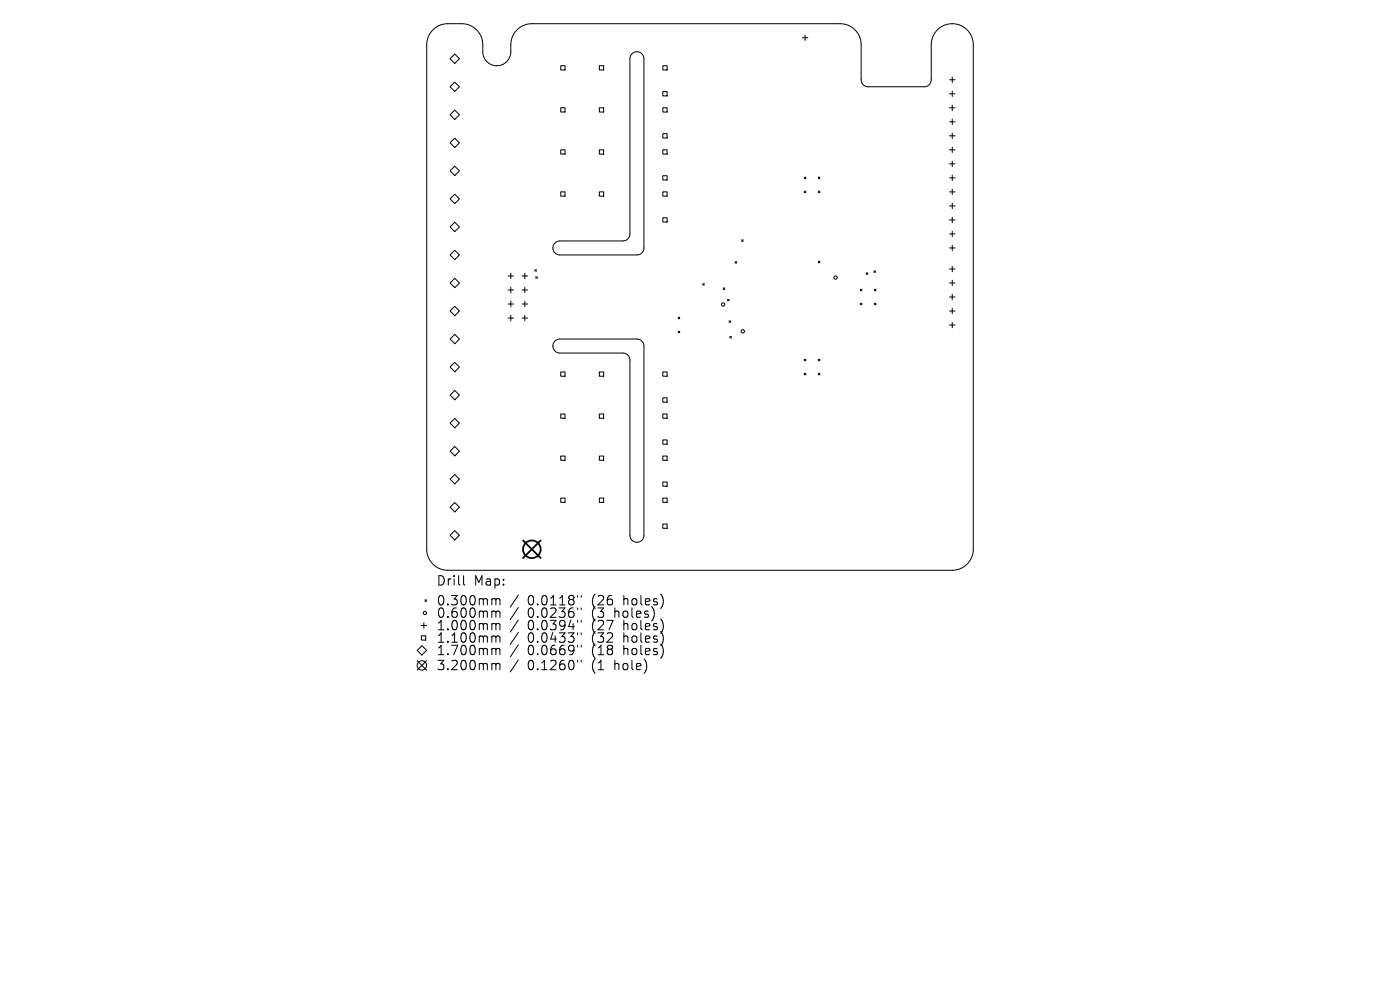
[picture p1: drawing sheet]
<svg xmlns="http://www.w3.org/2000/svg" width="297mm" height="210mm" viewBox="0 0 297 210" stroke-linecap="round" stroke-linejoin="round" font-family="sans-serif">
<defs><g id="words">
<g font-size="2.8">
<text x="92.5" y="124.5">Drill</text>
<text x="100.5" y="124.5">Map:</text>
<text x="92.5" y="128.7">0.300mm</text>
<text x="92.5" y="131.3">0.600mm</text>
<text x="111.9" y="128.7">0.0118&quot;</text>
<text x="111.9" y="131.3">0.0236&quot;</text>
<text x="125.7" y="128.7">(26</text>
<text x="125.7" y="131.3">(3</text>
<text x="130.6" y="131.3">holes)</text>
<text x="132.5" y="128.7">holes)</text>
<text x="92.5" y="134">1.000mm</text>
<text x="92.5" y="136.6">1.100mm</text>
<text x="111.9" y="134">0.0394&quot;</text>
<text x="111.9" y="136.6">0.0433&quot;</text>
<text x="125.7" y="134">(27</text>
<text x="125.7" y="136.6">(32</text>
<text x="132.5" y="134">holes)</text>
<text x="132.5" y="136.6">holes)</text>
<text x="92.5" y="139.3">1.700mm</text>
<text x="92.5" y="142.5">3.200mm</text>
<text x="111.9" y="139.3">0.0669&quot;</text>
<text x="111.9" y="142.5">0.1260&quot;</text>
<text x="125.7" y="139.3">(18</text>
<text x="125.7" y="142.5">(1</text>
<text x="130.6" y="142.5">hole)</text>
<text x="132.5" y="139.3">holes)</text>
</g>
</g></defs>
<g fill="none" stroke="#000" stroke-width=".21">
<path d="M91.8 6.3a4.5 4.5 0 0 1 3.2-1.3h3a4.5 4.5 0 0 1 4.4 4.5v1.5a2.97 2.97 0 0 0 3 2.9 2.97 2.97 0 0 0 3-2.9v-1.5a4.5 4.5 0 0 1 4.4-4.5h65.4a4.5 4.5 0 0 1 4.5 4.5v7.4a1.49 1.49 0 0 0 1.5 1.5h11.9a1.49 1.49 0 0 0 1.5-1.5v-7.4a4.5 4.5 0 0 1 4.4-4.5 4.5 4.5 0 0 1 4.5 4.5v107a4.5 4.5 0 0 1-4.5 4.5h-107a4.5 4.5 0 0 1-4.5-4.5v-107a4.5 4.5 0 0 1 1.3-3.2zM96.5 11.5l1 1-1 1-1-1zM96.5 17.4l1 1-1 1-1-1zM119 13.9h.9v.9h-.9zM127.2 13.9h.9v.9h-.9zM134.1 11.4a1.49 1.49 0 0 1 1.6-.3 1.49 1.49 0 0 1 .9 1.4v40.1a1.49 1.49 0 0 1-1.5 1.5h-16.3a1.49 1.49 0 0 1-1.5-1.5 1.49 1.49 0 0 1 1.5-1.5h13.3a1.49 1.49 0 0 0 1.5-1.5v-37.1l.2-.7zM140.6 13.9h.9v.9h-.9zM140.6 19.4h.9v.9h-.9zM170.2 8h1.2M170.8 7.4v1.2M201.4 16.9h1.2M201.4 19.9h1.2"/>
<path d="M202 16.3v1.2M202 19.3v1.2M96.5 23.4l1 1-1 .9-1-.9zM96.5 29.3l1 1-1 1-1-1zM96.5 35.3l1 .9-1 1-1-1zM119 22.9h.9v.9h-.9zM119 31.8h.9v.9h-.9zM127.2 22.9h.9v.9h-.9zM127.2 31.8h.9v.9h-.9zM140.6 22.9h.9v.9h-.9zM140.6 28.4h.9v.9h-.9zM140.6 31.8h.9v.9h-.9z"/>
<path d="M140.6 37.3h.9v.9h-.9zM170.6 37.6l.4 .3M171 37.6l-.4 .3M173.6 37.6l.3 .3M173.9 37.6l-.3 .3M201.4 22.9h1.2M201.4 25.8h1.2M201.4 28.8h1.2M201.4 31.8h1.2M201.4 34.8h1.2M201.4 37.7h1.2M202 22.3v1.2"/>
<path d="M202 25.3v1.1M202 28.2v1.2M202 31.2v1.2M202 34.2v1.1M202 37.1v1.2M96.5 41.2l1 1-1 1-1-1zM96.5 47.1l1 1-1 1-1-1zM96.5 53.1l1 1-1 1-1-1zM96.5 59l1 1-1 1-1-1zM107.8 58.5h1.2M108.4 58v1.1M110.8 58.5h1.1"/>
<path d="M111.3 58v1.1M113.5 57.2l.3 .3M113.7 58.7l.3 .3M113.8 57.2l-.3 .3M114 58.7l-.3 .3M119 40.7h.9v.9h-.9zM127.2 40.7h.9v.9h-.9zM140.6 40.7h.9v.9h-.9zM140.6 46.2h.9v.9h-.9zM155.9 55.5l.4 .3M156.3 55.5l-.4 .3M157.3 50.9l.4 .3"/>
<path d="M157.7 50.9l-.4 .3M170.6 40.5l.4 .4M171 40.5l-.4 .4M173.6 40.5l.3 .4M173.6 55.4l.3 .3M173.9 40.5l-.3 .4M173.9 55.4l-.3 .3M183.8 57.9l.3 .3M184.1 57.9l-.3 .3M185.4 57.4l.3 .4M185.7 57.4l-.3 .4M201.4 40.7h1.2"/>
<path d="M201.4 43.7h1.2M201.4 46.7h1.2M201.4 49.6h1.2M201.4 52.6h1.2M201.4 57.1h1.2M202 40.1v1.2M202 43.1v1.2M202 46.1v1.1M202 49v1.2M202 52v1.2M202 56.5v1.1M202 59.4v1.2"/>
<path d="M96.5 65l1 1-1 1-1-1zM96.5 70.9l1 1-1 1-1-1zM96.5 76.9l1 1-1 1-1-1zM107.8 61.5h1.2M107.8 64.5h1.2M107.8 67.5h1.2M108.4 60.9v1.2M108.4 63.9v1.2M108.4 66.9v1.1M110.8 61.5h1.1M110.8 64.5h1.1M110.8 67.5h1.1"/>
<path d="M111.3 60.9v1.2M111.3 63.9v1.2M111.3 66.9v1.1M117.7 72.4l.4-.3 .7-.2h16.3a1.49 1.49 0 0 1 1.5 1.5v40.1a1.49 1.49 0 0 1-1.5 1.5 1.49 1.49 0 0 1-1.5-1.5v-37.1a1.49 1.49 0 0 0-1.5-1.5h-13.3a1.49 1.49 0 0 1-1.4-.9 1.49 1.49 0 0 1 .3-1.6zM119 78.9h.9v.9h-.9zM127.2 78.9h.9v.9h-.9zM140.6 78.9h.9v.9h-.9zM143.9 67.3l.3 .3M143.9 70.3l.3 .3M144.2 67.3l-.3 .3M144.2 70.3l-.3 .3M149.1 60.2l.3 .3"/>
<path d="M149.4 60.2l-.3 .3M153.4 61.1l.4 .3M153.8 61.1l-.4 .3M154.3 63.5l.4 .3M154.7 68.1l.3 .3M154.7 63.5l-.4 .3M154.8 71.4l.4 .3M155 68.1l-.3 .3M155.2 71.4l-.4 .3M170.6 76.2l.4 .4M170.6 79.2l.4 .3M171 76.2l-.4 .4"/>
<path d="M171 79.2l-.4 .3M173.6 79.2l.3 .3M173.6 76.2l.3 .4M173.9 76.2l-.3 .4M173.9 79.2l-.3 .3M182.5 61.3l.4 .4M182.5 64.3l.4 .4M182.9 64.3l-.4 .4M182.9 61.3l-.4 .4M185.5 64.3l.3 .4M185.5 61.3l.3 .4M185.8 61.3l-.3 .4"/>
<path d="M185.8 64.3l-.3 .4M201.4 60h1.2M201.4 63h1.2M201.4 66h1.2M201.4 68.9h1.2M202 62.4v1.2M202 65.4v1.2M202 68.4v1.1M96.5 82.8l1 1-1 1-1-1zM96.5 88.8l1 1-1 1-1-1zM96.5 94.7l1 1-1 1-1-1zM119 87.8h.9v.9h-.9z"/>
<path d="M119 96.7h.9v.9h-.9zM127.2 87.8h.9v.9h-.9zM127.2 96.7h.9v.9h-.9zM140.6 84.4h.9v.9h-.9zM140.6 87.8h.9v.9h-.9zM140.6 93.3h.9v.9h-.9zM140.6 96.7h.9v.9h-.9zM96.5 100.7l1 1-1 .9-1-.9zM96.5 106.6l1 1-1 1-1-1zM96.5 112.5l1 1-1 1-1-1zM119 105.7h.9v.9h-.9zM127.2 105.7h.9v.9h-.9z"/>
<path d="M140.6 102.2h.9v.9h-.9zM140.6 105.7h.9v.9h-.9zM140.6 111.2h.9v.9h-.9zM89.3 132.7h1.2M89.4 134.9h.9v.9h-.9zM89.5 137l1 1-1 1-1-1zM89.9 132.1v1.2M90.1 127.2l.4 .4M90.5 127.2l-.4 .4M98.3 122.1v1.7l.3 .3M104.6 127l.5 .1 .1 .2M104.6 129.6h.3l.3 .3"/>
<path d="M104.6 132.3h.3l.3 .3M104.6 134.9h.3l.3 .3M104.6 137.5l.5 .1 .1 .2M105.2 127.3l.3-.3 .5 .1 .1 1.2M105.2 127.3v1M105.2 129.9v1.1M105.2 132.6v1M105.2 135.2v1M105.2 137.8v1.1M105.2 129.9l.3-.3 .5 .1 .1 1.3M105.2 132.6l.3-.3 .5 .1 .1 1.2M105.2 135.2l.3-.3 .5 .1 .1 1.2"/>
<path d="M105.2 137.8l.3-.3 .5 .1 .1 1.3M110 126.2l-1.8 2.6M110 128.9l-1.8 2.5M110 131.5l-1.8 2.6M110 134.1l-1.8 2.6M110 136.8l-1.8 2.6M110 140l-1.8 2.5M122.5 126.3v.4M122.5 129v.3M122.5 131.6v.4M122.5 134.2v.4M122.5 136.9v.4"/>
<path d="M123.3 126.3v.4M123.3 129v.3M123.3 131.6v.4M123.3 134.2v.4M123.3 136.9v.4M88.5 140.2l2 2M90.5 140.2l-2 2M104.6 140.7l.5 .1 .1 .2M105.2 141v1.1M105.2 141l.3-.3 .5 .1 .1 1.3M122.5 140.1v.3M123.3 140.1v.3"/>
<circle cx="177.2" cy="58.9" r=".35"/>
<circle cx="153.4" cy="64.6" r=".35"/>
<circle cx="157.6" cy="70.3" r=".35"/>
<circle cx="90.1" cy="130" r=".35"/>
<circle cx="89.5" cy="141.2" r="1"/>
</g>
<g fill="none" stroke="#000" stroke-width=".37">
<path d="M111 114.6l3.7 3.8M114.7 114.6l-3.7 3.8"/>
<circle cx="112.8" cy="116.5" r="1.87"/>
</g>
<use href="#words"/>
</svg>
